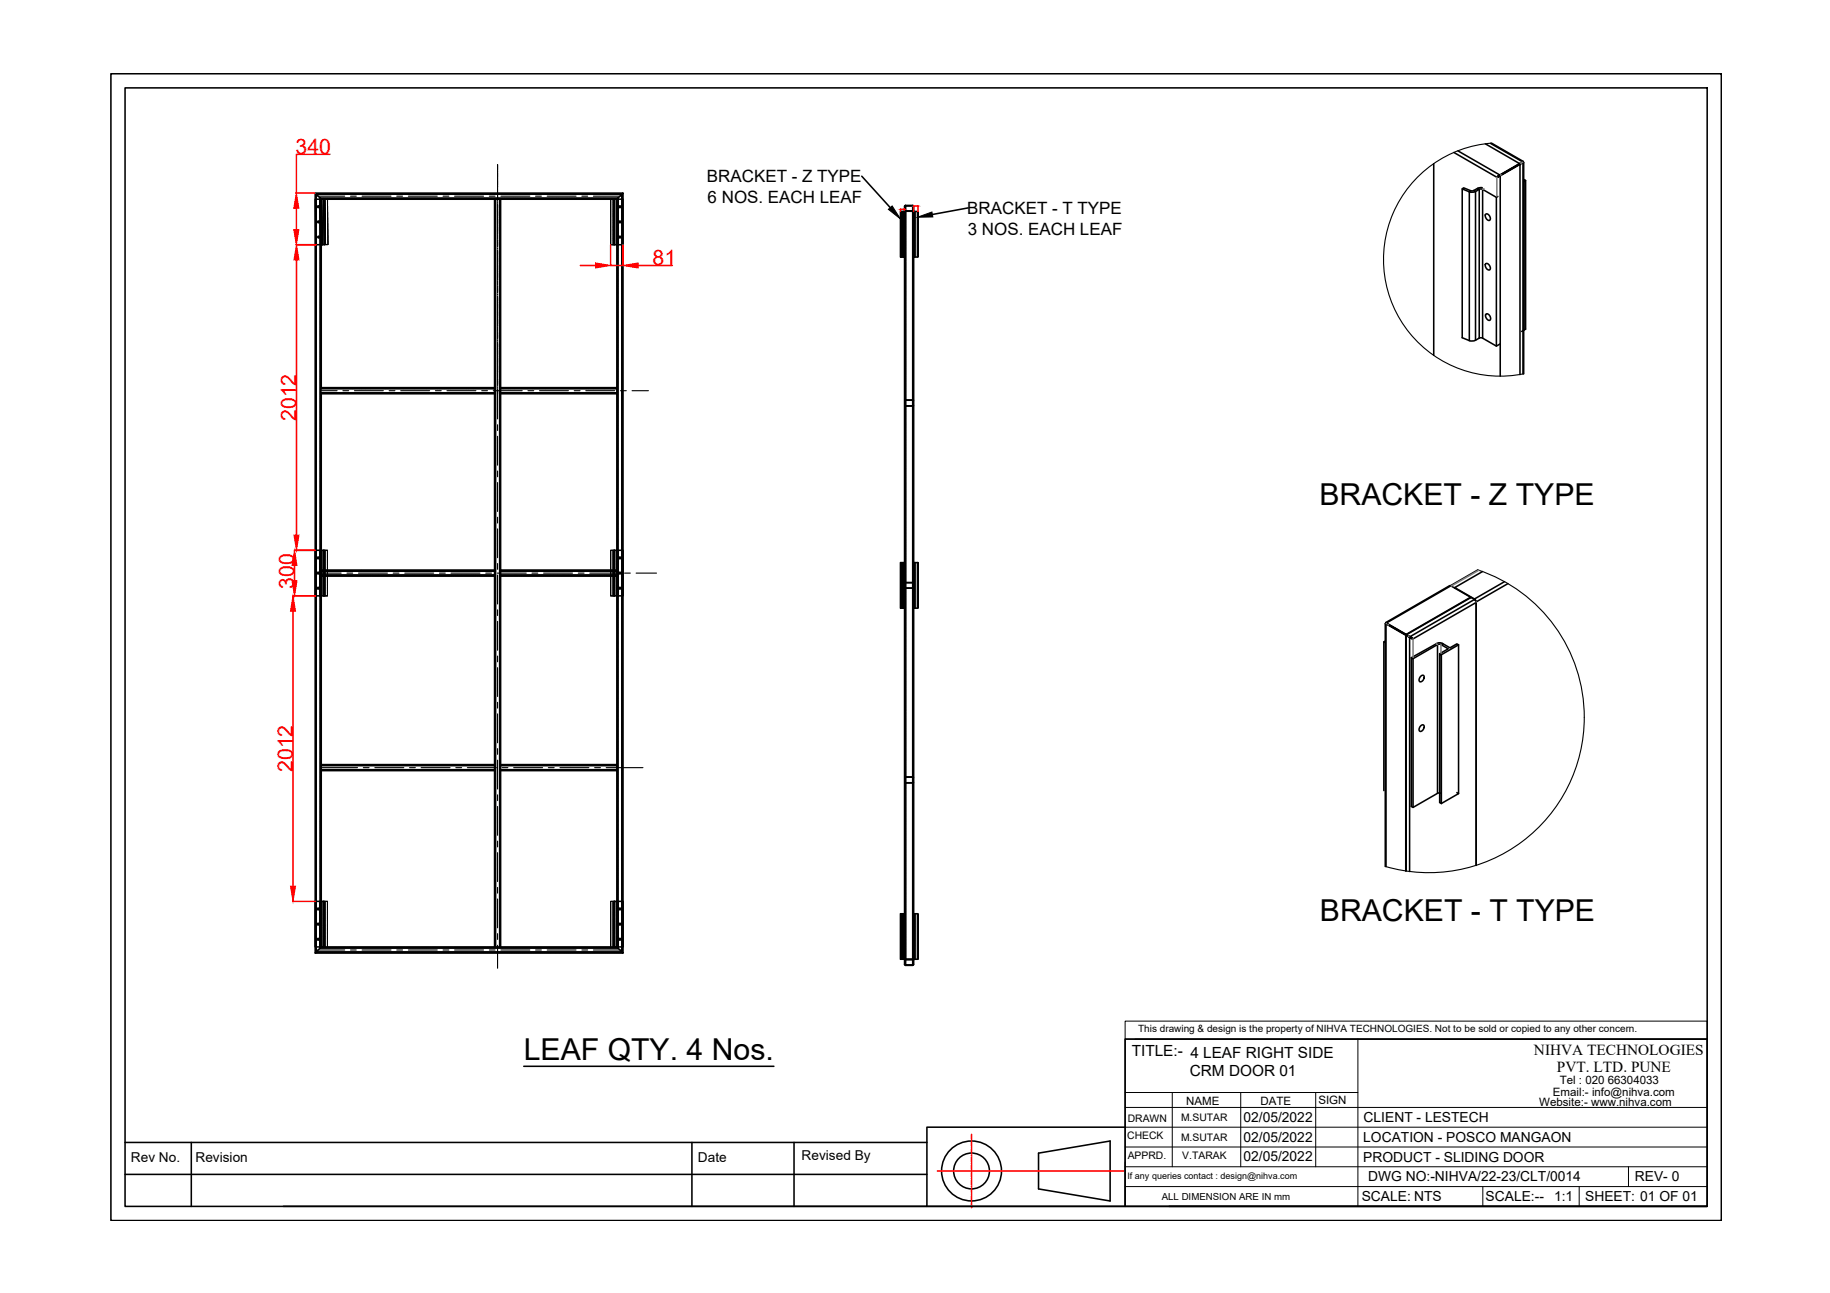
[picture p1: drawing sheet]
<svg xmlns="http://www.w3.org/2000/svg" width="297mm" height="210mm" viewBox="0 0 297 210" stroke-linecap="round" stroke-linejoin="round" font-family="sans-serif">
<defs><g id="words">
<g font-size="4.9">
<text x="214.2" y="81.9">BRACKET - Z TYPE</text>
<text x="214.2" y="149.5">BRACKET - T TYPE</text>
<text x="85" y="172.1">LEAF QTY. 4 Nos.</text>
</g>
<g font-size="3.4" fill="#f00">
<text x="48" y="25">340</text>
<text x="105.9" y="43">81</text>
<text x="48.1" y="68.3" transform="rotate(-90 48.1 68.3)">2012</text>
<text x="47.7" y="95.6" transform="rotate(-90 47.7 95.6)">300</text>
<text x="47.5" y="125.3" transform="rotate(-90 47.5 125.3)">2012</text>
</g>
<g font-size="2.8">
<text x="114.8" y="29.6">BRACKET - Z TYPE</text>
<text x="114.9" y="32.9">6 NOS. EACH LEAF</text>
<text x="157" y="34.8">BRACKET - T TYPE</text>
<text x="157.1" y="38.1">3 NOS. EACH LEAF</text>
</g>
<g font-size="2.5">
<text x="183.7" y="171.4">TITLE:- 4 LEAF RIGHT SIDE</text>
<text x="249" y="171.3">NIHVA TECHNOLOGIES</text>
<text x="193.1" y="174.7">CRM DOOR 01</text>
<text x="252.7" y="174.1">PVT. LTD. PUNE</text>
</g>
<g font-size="2.2">
<text x="201.8" y="182.1">02/05/2022</text>
<text x="201.8" y="185.3">02/05/2022</text>
<text x="221.3" y="185.4">LOCATION - POSCO MANGAON</text>
<text x="221.3" y="182.2">CLIENT - LESTECH</text>
<text x="21.3" y="188.6">Rev No.</text>
<text x="31.7" y="188.6">Revision</text>
<text x="113.3" y="188.6">Date</text>
<text x="130.1" y="188.3">Revised By</text>
<text x="201.8" y="188.5">02/05/2022</text>
<text x="221.3" y="188.6">PRODUCT - SLIDING DOOR</text>
<text x="222.1" y="191.8">DWG NO:-NIHVA/22-23/CLT/0014</text>
<text x="265.4" y="191.8">REV- 0</text>
<text x="221" y="195">SCALE: NTS</text>
<text x="241.1" y="195">SCALE:--</text>
<text x="252.2" y="195">1:1</text>
<text x="257.3" y="195">SHEET: 01 OF 01</text>
</g>
<g font-size="1.9">
<text x="192.5" y="179.3">NAME</text>
<text x="204.6" y="179.4">DATE</text>
<text x="214" y="179.2">SIGN</text>
<text x="249.8" y="179.6">Website:- www.nihva.com</text>
<text x="252.1" y="177.8">Email:- info@nihva.com</text>
<text x="253.2" y="176">Tel : 020 66304033</text>
</g>
<g font-size="1.7">
<text x="183" y="184.9">CHECK</text>
<text x="183" y="182.1">DRAWN</text>
<text x="191.7" y="185.2">M.SUTAR</text>
<text x="191.7" y="182">M.SUTAR</text>
<text x="183" y="188.1">APPRD.</text>
<text x="191.9" y="188.2">V.TARAK</text>
</g>
<g font-size="1.6">
<text x="184.7" y="167.6">This drawing &amp; design is the property of NIHVA TECHNOLOGIES. Not to be sold or copied to any other concern.</text>
<text x="188.6" y="194.8">ALL DIMENSION ARE IN mm</text>
</g>
<text font-size="1.5" x="183" y="191.4">If any queries contact : design@nihva.com</text>
</g></defs>
<!-- layer: 0 -->
<g fill="none" stroke="#000" stroke-width=".25">
<path d="M18 12h261.4v186.1h-261.4zM20.3 14.3h256.8v181.5h-256.8zM51.2 31.3l.1 .2v123.1l-.1 .1zM51.3 31.5l-.1-.2h49.9l-.1 .2M51.9 32.3h-.7v7.4h.8M52 32.2h48.3M52 32.2l.1 .1M52 32.3h-.1l.1 7.4M52.1 39.7h.2M52.1 32.3l-.1-.1v121.7l.1-.2v-89.9h28.2M52.1 32.3v30.8h28.2v.7M52.1 32.3h28.2"/>
<path d="M52.2 32.3h.4v7.4h-.3zM52.2 32.3h-.2l.1 7.4h-.1M52.6 32.3v7.4M80.3 32.3h1M80.3 32.3v30.6M80.4 32.3v121.4M81.1 32.3v121.4M81.3 32.3v30.6M99.7 32.3h.4v7.4h-.4zM99.7 32.3v7.4M100.1 32.3h.1v7.4h.1M100.1 39.7h.1"/>
<path d="M100.2 32.3h.1v7.4M100.3 32.2l.7-.7v123.1l-.7-.7zM100.3 32.2l-.2 .1h-18.8M100.3 32.2l-.2 .1v30.8M100.3 32.3h.8v7.4h-.8M101 31.5l.1-.2v123.4l-.1-.1h-49.7l.7-.7h48.3M101 31.5h-49.7l.7 .7M139.9 28.6l4.6 5.1M146.2 34.3v7.4M146.4 34.3h-.2v7.4h.2M146.6 34.3h-.2v7.4h.2M146.7 34.3h-.1v7.4h.1"/>
<path d="M146.8 34.3h-.1v7.4h.1M147 33.3l-.2 .2v123.1l.2 .1M147 33.3h1.1v123.4h-1.1M147 33.3v123.4M148.1 33.3l.2 .2M148.3 34.3h.1v7.4h-.1zM148.3 33.5v123.1M148.4 34.3h.1v7.4h-.1M148.5 34.3h.4M148.9 34.3h.1v7.4h-.1zM157.2 33.8l-5.9 1M232.7 26.6v31.1"/>
<path d="M236.6 24.5l6.8 3.9-.4 .4-7-4M237.3 30.7l.3-.2 1.1 .5M238.5 31.1l-1.2-.4v24.1l1.2 .5M238.5 31.1v24.2M238.7 31l-.2 .1M239.2 30.9l-.5 .1M239.2 30.9l.6-.3 .3 .1a1.65 1.65 0 0 1-1.6 .4M239.2 30.9l.3 .2v24.1M240.6 30.5l-.8 .1M240.7 30.7h-.6v24.2l-.6 .3M241.1 23.3l5.5 3.3-3.6 2.1M241.1 34.8a.62 .62 0 0 1 .7 .2 .62 .62 0 0 1 0 .7 .67 .67 0 0 1-.7-.9z"/>
<path d="M241.9 23.3l5.2 3-3.7 2.2M242.1 23.3l5.1 2.9M242.9 32v24.2M243 28.8l.5-.3zM243.1 31.9l-.2 .1-2.2-1.3v24.2l2.2 1.3 .6-.4M243.4 28.5l3.8-2.1v34.3M243.9 28.2h.1M246.9 26.5l.2-.1-4.1 2.3 .6-.3M247.1 26.4h.1M247.1 26.4h.2l-.6 .2M247.2 26.3v-.1l-.1 .2-3.2 1.8M247.3 26.4v34.3"/>
<path d="M247.3 29.4l.1 .1M247.3 29.1l.3 .2M148.5 41.7h.4M239.5 55.2l-.5 .2-.5-.1M240.1 54.9h.5M241.1 42.9a.62 .62 0 0 1 .7 .2 .62 .62 0 0 1 0 .7 .73 .73 0 0 1-.7-.9zM241.2 51a.58 .58 0 0 1 .6 .3 .58 .58 0 0 1-.1 .7 .8 .8 0 0 1-.5-1zM247.4 53.6v-24.1l.2-.2v24.1l-.6 .4M52.1 62.9h28.2v.2M80.3 63.8v.1h-28.2M80.3 63.9v28.6M81.3 63.8v.1h18.8"/>
<path d="M81.3 62.9v.2h18.8M81.3 63.1v.7M81.3 63.9v28.6M81.3 63.8h18.8M81.3 62.9h18.8M100.1 63.1v.8M100.1 63.9v89.8l.2 .2M246.7 60.8v-34.1l-3.2 1.8v32.6M51.9 89.3h-.7v7.4h.7M51.9 96.7h.1M52 89.3h-.1v7.4M52.1 92.5h28.2v.2"/>
<path d="M52.1 92.7h28.2M52.2 89.3h-.2v7.4h.2M52.6 89.3h-.4v7.4h.4M52.6 89.3v7.4M80.3 92.7v.7h-28.2M80.3 93.4v.1h-28.2M80.3 93.5v30.6M81.3 93.4v.1h18.8M81.3 92.5v.2h18.8M81.3 92.7v.7M81.3 93.5v30.6M81.3 93.4h18.8"/>
<path d="M81.3 92.5h18.8M99.7 89.3h.4v7.4h-.4M99.7 89.3v7.4M100.1 89.3h.1v7.4h-.1M100.2 89.3h.1v7.4M100.2 96.7h.1M100.3 89.3h.8v7.4h-.8M146.2 91.3v7.4M146.4 91.3h-.2v7.4h.2M146.6 91.3h-.2v7.4h.2M146.7 91.3h-.1v7.4h.1M146.8 91.3h-.1v7.4h.1"/>
<path d="M148.3 91.3h.1v7.4h-.1M148.4 91.3h.1v7.4h-.1M148.5 91.3h.5v7.4h-.1v-7.4M148.5 98.7h.4M235.3 95.1h.2M235.3 95.1l-10.4 6M236.1 95.4v.1M238.8 97h-.1M239.3 97.3l.1 .1M239.3 97.3l.3 .5M239.3 97.3l-.6-.3-10.4 6M239.3 97.3l-10.4 6 .4 .4"/>
<path d="M239.6 97.8l-10.2 5.9-.2-.2-.9-.5M239.9 92.5l-4.5 2.6M240.6 92.8l-4.5 2.6 3.2 1.8 .3 .5M244.2 94.4l-4.9 2.9M244.8 94.7l-5.2 3v42.8v-42.7M224.6 104.2v24.1M224.9 104.1l-.3 .1 .3 .1M224.9 101.2v39.5M225 101.1v.1zM225 101.2h-.1h.1l3.2 1.9M225 101.1l10.5-6 3.2 1.9-10.4 6zM225 101.1l3.3 2"/>
<path d="M225 101.1h-.1l.1 .1M225.2 101.3h.1M225.3 101.4l-.1-.1 4.1 2.4-.7-.4M225.7 101.6l3.2 1.8-.7-.3M228.2 103.1l-3.2-1.8v39.4M228.2 103.2l.6 .3v38M228.8 103.5l.6 .2zM229.4 106.9l3.9-2.3v24.2M230.6 109.8a.33 .33 0 0 1 .5-.1 .33 .33 0 0 1 0 .5 .48 .48 0 0 1-.7 .4v-.4zM230.6 117.9a.33 .33 0 0 1 .5-.2 .33 .33 0 0 1 0 .5 .48 .48 0 0 1-.7 .4v-.4zM233.1 104.5l-4 2.3M233.3 104.6h.6"/>
<path d="M233.7 106.1l.3 .2v24.1l-.3-.1zM233.7 106.1l1.4-.8-1.2-.7 .3-.1 1.2 .7 1.1-.7 .2 .2-2.7 1.6M234.2 104.5a1 1 0 0 0-1.1 0M236.7 104.7v24.1M52.1 124.1h28.2v.2M52.1 124.3h28.2M80.3 124.3v.6h-28.2M80.3 124.9v.2h-28.2M80.3 125.1v28.6M81.3 124.9v.2h18.8M81.3 124.1v.2h18.8M81.3 124.3v.6"/>
<path d="M81.3 125.1v28.6M81.3 124.9h18.8M81.3 124.1h18.8M233.3 128.8l-3.9 2.3-.3-.2v-24.1l.3 .1v24.2M233.3 128.8h.6M236.5 128.7l.2 .1-2.7 1.6M51.3 154.6l-.1 .1h49.9l-.1-.1M51.9 146.3h-.7v7.4h.7M52 146.3h-.1v7.4h.1v-7.4h.2M52 153.7h.2M52.6 146.3h-.4v7.4h.4M52.6 146.3v7.4"/>
<path d="M80.3 153.7h-28.2l-.1 .2M80.3 153.7h.1M80.4 153.7h.9M81.3 153.7h18.9M99.7 146.3h.4v7.4h-.4M99.7 146.3v7.4M100.1 146.3h.1v7.4h.1v-7.4h-.1M100.3 146.3h.8v7.4h-.8M146.2 148.3v7.4M146.4 148.3h-.2v7.4h.2M146.6 148.3h-.2v7.4h.2M146.7 148.3h-.1v7.4h.1"/>
<path d="M146.8 148.3h-.1v7.4h.1M148.3 156.6l-.2 .1M148.3 148.3h.1v7.4h-.1zM148.4 148.3h.1v7.4h-.1M148.5 148.3h.4M148.5 155.7h.4M148.9 148.3h.1v7.4h-.1zM228.2 141.4v-38.3v38.3M85 173.1h40.6M182.6 168.7h94.5v27.1h-94.5zM20.3 190.6h130.2M20.3 185.5h130.2"/>
<path d="M31.1 185.5v10.3M112.3 185.5v10.3M128.9 185.5v10.3M150.5 195.8h32.1M168.6 187.2l11.6-2v9.8l-11.6-2zM182.6 183h-32.1v12.8h-104.5M189.8 195.8h87.3"/>
<circle cx="51.7" cy="33.6" r=".14"/>
<circle cx="51.7" cy="36" r=".14"/>
<circle cx="51.7" cy="38.5" r=".14"/>
<circle cx="100.6" cy="33.6" r=".14"/>
<circle cx="100.6" cy="38.5" r=".14"/>
<circle cx="100.6" cy="36" r=".14"/>
<circle cx="51.6" cy="95.5" r=".14"/>
<circle cx="51.6" cy="93" r=".14"/>
<circle cx="51.6" cy="90.6" r=".14"/>
<circle cx="100.6" cy="95.5" r=".14"/>
<circle cx="100.6" cy="90.6" r=".14"/>
<circle cx="100.6" cy="93" r=".14"/>
<circle cx="51.6" cy="152.5" r=".14"/>
<circle cx="51.6" cy="150" r=".14"/>
<circle cx="51.6" cy="147.6" r=".14"/>
<circle cx="100.6" cy="152.5" r=".14"/>
<circle cx="100.6" cy="147.6" r=".14"/>
<circle cx="100.6" cy="150" r=".14"/>
<circle cx="157.7" cy="190.1" r="4.9"/>
<circle cx="157.7" cy="190.1" r="2.91"/>
</g>
<g fill="none" stroke="#000" stroke-width=".18">
<path d="M51.2 31.4h49.8v123.2h-49.8zM51.3 31.5h49.7v123.1h-49.7zM51.6 31.8h4.4M51.9 32.3v.2M51.9 32.6h.1M52 32.6v.9M52 34.4v.1M52 32.2h48.3v121.7h-48.3zM52 36.4h.1M52 37.3v1M52 32.2h.1M52 38.3v1.4"/>
<path d="M52 32.2l.1 .1M52.1 32.3h48.1v121.5h-48.1zM52.1 32.3l.1 .6M52.2 32.9v1M52.2 32.3v.3M52.2 34.8h.1M52.2 32.6h.1M52.2 32.6v1M52.2 35.8v1.9M52.2 33.6v2.1M52.2 34.5h.1M52.2 35.5v4"/>
<path d="M52.2 38.6h.1M52.2 39.5v.1M52.2 32.3v1.8M52.2 39.6v.1M52.2 38.3h.1M52.2 34.2h.1M52.2 35.1l.1 2.9M52.2 34.2v.9M52.2 39.3v.4M52.3 38v.9M52.3 38.9v.8M52.6 32.3v1"/>
<path d="M52.6 33.3v.9M52.6 34.2v2.9M52.6 37.2v.8M52.6 38v.1M52.6 38.1v1.6M52.7 39.7h.1M52.7 32.3v1.6M52.7 34v3.8M52.7 37.8h.1M52.7 37.8v.9M52.8 32.3v.4M52.8 32.7h.1"/>
<path d="M52.8 32.7v1M52.8 33.7v2.8M52.8 36.5v1M52.8 37.5v.9M52.8 38.4v.9M52.8 39.4v.3M53.1 32.3v.1M53.1 32.4l.1 .1M53.2 32.5v1.9M53.2 34.4v1.8M53.2 36.3h.1M53.2 36.3v1.9"/>
<path d="M53.2 38.2v1.5h-.5v-1M56.9 31.8h.9M58.8 31.8h4.7M64.4 31.8h.9M66.3 31.8h4.7M71.9 31.8h1M73.8 31.8h4.7M79.4 31.8h1M80.3 32.3v121.4M80.4 32.3v121.4M80.8 26.7v3.8M80.8 30.5v.8"/>
<path d="M80.8 31.4v1.2M80.8 32.7v.2M80.8 33v5M80.8 38v.8M80.8 38.9v1.2M81.1 32.3v121.4M81.2 32.3v121.4M81.3 31.8h4.7M86.9 31.8h1M88.8 31.8h4.7M94.4 31.8h1M96.3 31.8h4.4"/>
<path d="M99.1 32.3v7.4h.6v-7.4M99.5 32.3v7.4M99.6 32.3v7.4M100.1 32.3v7.4M100.3 32.2l-.2 .1v7.4M100.3 32.2h.1M100.3 32.3v7.4M146.2 34.3v7.4M146.3 34.3v7.4M146.4 34.3v7.4M146.6 34.3v7.4M146.7 35.7h.1"/>
<path d="M146.7 35.4h.1M146.7 38.2h.1M146.7 37.9h.1M146.8 34.2h.1M146.8 34.3h.1M146.9 34.2h.1M146.9 33.5v123.1M146.9 33.5h1.3M146.9 34.2h1.3M146.9 34.3h.1M147 33.3v123.4M148.1 33.3v123.4"/>
<path d="M148.2 34.3l-.1 .1M148.2 34.3h.1M148.2 33.5v123.1M148.2 34.2h.1M148.3 34.3h-.1M148.3 34.2v.1M148.3 34.2h.1M148.3 35.7h.1M148.3 35.4h.1M148.3 38.2h.1M148.3 37.9h.1M148.5 34.3v7.4"/>
<path d="M242.1 23.2a18.9 18.9 0 0 0-17.4 21.5 18.9 18.9 0 0 0 22.6 16M80.8 40.2v.2M80.8 40.5v5M80.8 45.6v.7M80.8 46.4v1.2M80.8 47.7v.2M80.8 48.1v4.9M80.8 53.1v.7M80.8 53.9v1.2M80.8 55.3v.1M80.8 55.6v4.9M146.7 40.7h.1"/>
<path d="M146.7 40.4h.1M146.8 41.7v-7.4h1.5v7.4M146.8 41.7h.1M148.3 40.7h.1M148.3 40.4h.1M52.1 63.4h2.6M52.1 63h28.2M52.1 63.1h28.2M52.1 63.8h28.2M55.7 63.4h.9M57.5 63.4h4.7M63.2 63.4h.9"/>
<path d="M65 63.4h4.7M70.7 63.4h.9M72.5 63.4h4.7M78.2 63.4h.9M80.1 63.4h4.7M80.8 60.6v.8M80.8 61.4v1.2M80.8 62.8v.1M80.8 63.1v4.9M80.8 69v.9M80.8 70.8v4.7M80.8 76.5v.9"/>
<path d="M80.8 78.3v4.7M81.3 63h18.8M81.3 63.1h18.8M81.3 63.8h18.8M85.7 63.4h.9M87.6 63.4h4.7M93.2 63.4h.9M95.1 63.4h4.7M100.7 63.4h1M102.6 63.4h2.7M146.8 65.8h.1M146.8 64.9h1.5"/>
<path d="M146.8 65.9h1.3M146.8 65v.1M146.8 65.8l.1 .1M146.9 65.9h.1M146.9 64.9l-.1 .1M146.9 65.8h.1M146.9 65.1h.1M146.9 64.9h.1M146.9 65.8h1.2M147 65.9h.1M148.1 65h-1.2M148.1 65h.1"/>
<path d="M148.2 65.9l-.1 .1M148.2 65.9h-.1M148.2 64.9h.1M148.2 65.8h-.1M148.2 65.9h.1M148.2 65.8h.1M148.2 65.1h.1M148.2 64.9l.1 .1M148.3 65.9h-.1M148.3 65v.1M148.3 65.8v.1M148.3 65.1h.1"/>
<path d="M148.3 65.8h.1M51.2 89.3v7.4M51.9 89.3v7.4M52.1 93h3.3M52.1 92.6h28.2M52.1 92.7h28.2M52.1 93.5h28.2M52.1 93.4h28.2M52.1 89.3v7.4M52.2 89.3v7.4M52.6 89.3h.5v7.4h-.5zM52.7 89.3v7.4"/>
<path d="M52.8 89.3v7.4M56.3 93h.9M58.2 93h4.7M63.8 93h1M65.7 93h4.7M71.3 93h1M73.2 93h4.7M78.8 93h1M80.7 93h4.7M80.8 84v.9M80.8 85.9v4.6M80.8 91.5v.9"/>
<path d="M80.8 93.4v4.7M80.8 99v.9M81.3 92.6h18.8M81.3 92.7h18.8M81.3 93.5h18.8M81.3 93.4h18.8M86.3 93h1M88.2 93h4.7M93.9 93h.9M95.7 93h4.7M99.1 89.3h.6v7.4h-.6zM99.5 89.3v7.4"/>
<path d="M99.6 89.3v7.4M100.1 89.3v7.4M100.3 89.3v7.4M101.1 89.3v7.4M101.4 93h.9M103.3 93h3.3M146.2 91.3v7.4M146.3 91.3v7.4M146.4 91.3v7.4M146.6 91.3v7.4M146.7 92.7h.1M146.7 92.4h.1"/>
<path d="M146.7 95.2h.1M146.7 94.9h.1M146.7 97.6h.1M146.7 97.3h.1M146.8 91.3v7.4M146.8 91.3h.1M146.8 98.7h.1M146.8 95.4h.1M146.8 94.5h1.5M146.8 95.5h1.5M146.8 94.6v.1M146.8 95.5h.1"/>
<path d="M146.9 94.6h-.1M146.9 95.4h.1M146.9 94.7h.1M146.9 95.4l1.2 .1M146.9 94.7h1.3M146.9 95.5h.1M146.9 94.5v.1M148.1 94.5h.1M148.2 94.5v.1M148.2 95.4l-.1 .1M148.2 95.5h.1M148.2 95.4h.1"/>
<path d="M148.2 94.7h.1M148.2 94.6h.1M148.3 95.5h-.1M148.3 94.6v.1M148.3 95.4v.1M148.3 92.7h.1M148.3 92.4h.1M148.3 95.2h.1M148.3 94.9h.1M148.3 97.6h.1M148.3 97.3h.1M148.3 91.3v7.4"/>
<path d="M148.5 91.3v7.4M239.9 92.5a25.2 25.2 0 0 1 16.1 31.5 25.2 25.2 0 0 1-31.2 16.7M80.8 100.9v4.7M80.8 106.5v.9M80.8 108.4v4.7M80.8 114v1M80.8 115.9v4.7M52.1 124.6h5.9M52.1 124.2h28.2M52.1 124.3h28.2M52.1 125h28.2M52.1 124.9h28.2"/>
<path d="M59 124.6h.9M60.8 124.6h4.7M66.5 124.6h.9M68.4 124.6h4.6M74 124.6h.9M75.9 124.6h4.7M80.8 121.5v1M80.8 123.4v4.7M80.8 129v1M80.8 130.9v4.7M80.8 136.5v1M80.8 138.4v4.7"/>
<path d="M81.3 124.2h18.8M81.3 124.3h18.8M81.3 125h18.8M81.3 124.9h18.8M81.5 124.6h.9M83.4 124.6h4.7M89 124.6h.9M90.9 124.6h4.7M96.5 124.6h1M98.4 124.6h6M146.8 126.9v.1M146.8 126.1h1.5"/>
<path d="M146.8 127.1h1.5M146.8 126.2v.1M146.8 127l.1 .1M146.9 126.1l-.1 .1M146.9 126.9v.1M146.9 126.2v.1M146.9 127h1.2M146.9 127.1h.1M146.9 126.1h.1M148.1 126.2h-1.2M148.1 126.2h.1M148.2 127.1h-.1"/>
<path d="M148.2 126.1h.1M148.2 127.1h.1M148.2 127h-.1M148.2 126.9v.1M148.2 126.2v.1M148.2 126.1l.1 .1M148.3 127.1h-.1M148.3 126.2h.1M148.3 127v.1M148.3 126.3h.1M148.3 126.9v.1M51.2 146.3v7.4"/>
<path d="M51.6 154.2h4.4M51.9 146.3v7.4M52.1 146.3v7.4M52.2 146.3v7.4M52.6 153.7v-7.4h.5v7.4M52.7 146.3v7.4M52.8 146.3v7.4M56.9 154.2h.9M58.8 154.2h4.7M64.4 154.2h.9M66.3 154.2h4.7M71.9 154.2h1"/>
<path d="M73.8 154.2h4.7M79.4 154.2h1M80.8 144.1v.9M80.8 145.9v4.7M80.8 151.6v.9M80.8 153.4v3.8M81.3 154.2h4.7M86.9 154.2h1M88.8 154.2h4.7M94.4 154.2h1M96.3 154.2h4.4M99.1 153.7v-7.4h.6v7.4"/>
<path d="M99.5 146.3v7.4M99.6 146.3v7.4M100.1 146.3v7.4M100.3 146.3v7.4M101.1 146.3v7.4M146.2 148.3v7.4M146.3 148.3v7.4M146.4 148.3v7.4M146.6 148.3v7.4M146.7 154.6h.1M146.7 149.7h.1M146.7 149.4h.1"/>
<path d="M146.7 154.3h.1M146.7 152.2h.1M146.7 151.9h.1M146.8 148.3v7.4h1.5v-7.4M146.8 148.3h.1M146.8 155.9h.1M146.8 155.8v.1M146.9 155.7l-.1 .1M146.9 155.9h.1M146.9 156.6h1.2M146.9 155.8h.1M146.9 155.7h.1"/>
<path d="M147 155.8h1.2M147 155.7h.1M147 155.8h-.1M148.1 155.7h.1M148.1 156.6h.1M148.2 155.7h.1M148.2 155.8h.1M148.2 155.9h.1M148.2 155.7l.1 .1M148.3 155.8v.1M148.3 154.6h.1M148.3 155.9h.1"/>
<path d="M148.3 149.7h.1M148.3 149.4h.1M148.3 154.3h.1M148.3 152.2h.1M148.3 151.9h.1M148.5 148.3v7.4"/>
</g>
<g fill="none" stroke="#000" stroke-width=".16">
<path d="M182.6 165.8h94.5v2.9h-94.5zM182.6 179.8h94.5M182.6 168.7v27.1M182.6 177.4h37.8M184.2 168.7h92.9M190.3 177.4v12M201.4 177.4v12M213.6 177.4v12M220.4 168.7v27.1M182.6 189.4h94.5M182.6 186.2h94.5M182.6 183h94.5"/>
<path d="M182.6 192.6h94.5M240.7 192.6v3.2M256.3 192.6v3.2M264.3 189.4v3.2"/>
</g>
<g fill="none" stroke="#f00" stroke-width=".25">
<path d="M48.1 39.7h3.2M48.1 33.8v3.5M53.6 25.1h-5.5v6.2h3M99.1 39.7v3.4M101.1 39.7v3.4M146.2 34v.3M146.2 34h.6M146.8 34v.1M148.3 33.4v.9M148.4 33.5h.5M149 33.4v.9M48.1 42.2v44.7"/>
<path d="M94.2 43.1h2.5M99.1 43.1h2M103.6 43.1h5.5M47.5 96.7h3.7M47.6 99.2v44.7M47.8 89.3h3.3M47.8 91.8v2.5M47.5 146.3h3.7M152.2 190.1h.4M152.8 190.1h.1M153.1 190.1h.8M154 190.1h.2"/>
<path d="M154.3 190.1h.8M155.3 190.1h.1M155.6 190.1h.8M156.5 190.1h.2M156.8 190.1h.8M157.7 184.2v.7M157.7 185v.2M157.7 185.3v.8M157.7 186.3v.1M157.7 186.6v.8M157.7 187.5v.2M157.7 187.8v.8"/>
<path d="M157.7 188.8v.1M157.7 189.1v.8M157.7 190v.2M157.7 190.3v.8M157.7 191.3v.1M157.7 191.6v.8M157.7 192.5v.2M157.7 192.8v.8M157.7 193.8v.1M157.7 194.1v.8M157.7 195v.2M157.7 195.3v.7"/>
<path d="M157.8 190.1h.1M158.1 190.1h.8M159 190.1h.2M159.3 190.1h.8M160.3 190.1h.1M160.6 190.1h.8M161.5 190.1h.2M161.8 190.1h.8M162.8 190.1h.1M163.1 190.1h.8M164 190.1h.2M164.3 190.1h.8"/>
<path d="M165.3 190.1h.1M165.6 190.1h.8M166.5 190.1h.2M166.8 190.1h.8M167.8 190.1h.1M168.1 190.1h.8M169 190.1h.2M169.4 190.1h.7M170.3 190.1h.1M170.6 190.1h.8M171.5 190.1h.2M171.9 190.1h.7"/>
<path d="M172.8 190.1h.2M173.1 190.1h.8M174 190.1h.2M174.4 190.1h.7M175.3 190.1h.2M175.6 190.1h.8M176.6 190.1h.1M176.9 190.1h.7M177.8 190.1h.2M178.1 190.1h.8M179 190.1h.2M179.4 190.1h.7"/>
<path d="M180.3 190.1h.2M180.6 190.1h.8M181.6 190.1h.1M181.9 190.1h.4"/>
</g>
<g fill="none" stroke="#808080" stroke-width=".25">
<path d="M240.9 30.6l-.2 .1M243 28.8v3M243.6 28.4h.1M246.9 26.5h.1M247.1 26.4h.1M239.6 97.7h.1M240 92.6l-4.4 2.5M225 101.2h.1M225.3 101.4h.1M228.6 103.3h.1M229.4 103.7v3M233.1 104.5l.2 .1"/>
<path d="M233.9 104.6v1.4"/>
</g>
<g fill="#f00" stroke="#f00" stroke-width=".16">
<path d="M47.8 89.3l.4 2.5h-.8z"/>
<path d="M47.4 94.3h.8l-.4 2.4z"/>
<path d="M47.7 86.9h.8l-.4 2.4z"/>
<path d="M48.1 39.7l.4 2.5h-.8z"/>
<path d="M47.6 96.7l.4 2.5h-.9z"/>
<path d="M47.1 143.9h.9l-.4 2.4z"/>
<path d="M96.7 42.7l2.4 .4-2.4 .4z"/>
<path d="M101.1 43.1l2.5-.4v.8z"/>
<path d="M47.7 37.3h.8l-.4 2.4z"/>
<path d="M48.1 31.3l.4 2.5h-.8z"/>
</g>
<path d="M144.2 34l.6-.6 1.4 2.1zM148.9 35.3l2.4-.9 .1 .8z" fill="#000" stroke="#000" stroke-width=".16"/>
<use href="#words"/>
</svg>
